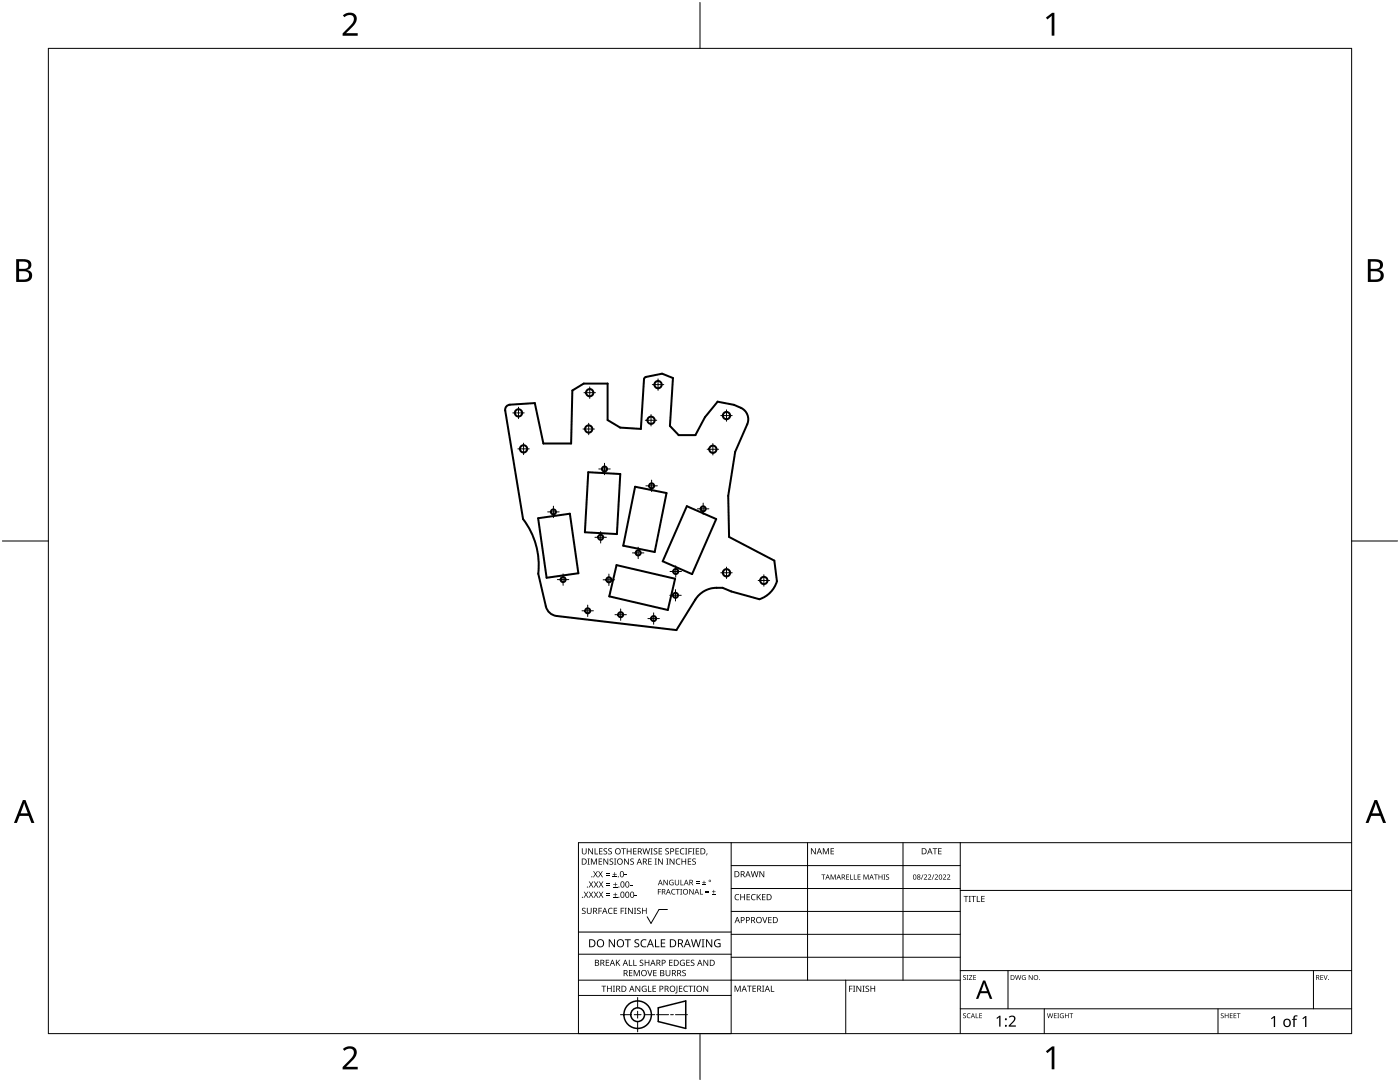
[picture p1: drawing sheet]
<svg xmlns="http://www.w3.org/2000/svg" width="279mm" height="216mm" viewBox="0 0 279 216" stroke-linecap="round" stroke-linejoin="round" font-family="sans-serif">
<g fill="none" stroke="#000" stroke-width=".4">
<path d="M101.1 81.1l.6-.3 5-.4 1.7 8.1h5.6l.2-10.6 2.3-1.4h4.8v7.3l2.5 1.5 4.1 .3 .7-10.1 .3-.3 3.2-.6 2.2 .8-.6 9.6 1.7 1.8h3.4l1.9-3.5 2.5-3.1 3.3 .6a3.5 3.5 0 0 1 2.7 2.2l.1 1.1-.2 .6-2.4 5.5-1.4 8.7 .2 8.2 9 4.8 .6 4.1a5.4 5.4 0 0 1-3.5 3.6l-5.6-1.6a5.3 5.3 0 0 0-7.2 1.7l-3.8 6-23.9-2.8a2.5 2.5 0 0 1-2.2-1.9l-1.5-6.5a15.1 15.1 0 0 0-3-10.9l-3.6-21.7zM117.4 94.2l6.4 .4-.7 12-6.4-.4zM126.7 97.1l6.3 1.3-2.3 11.7-6.3-1.2zM107.4 103.4l6.3-.9 1.7 11.9-6.3 .9zM123 112.8l11.7 2.7-1.4 6.2-11.7-2.7zM137.1 101l5.8 2.6-4.8 11-5.8-2.6zM144.3 114.3a.73 .73 0 0 0 1 .7 .73 .73 0 0 0 .2-1.2 .73 .73 0 0 0-1.2 .2v.3"/>
<circle cx="117.7" cy="78.4" r=".72"/>
<circle cx="131.3" cy="76.7" r=".73"/>
<circle cx="103.5" cy="82.4" r=".73"/>
<circle cx="104.5" cy="89.6" r=".72"/>
<circle cx="117.5" cy="85.6" r=".73"/>
<circle cx="120.6" cy="93.6" r=".5"/>
<circle cx="129.9" cy="83.9" r=".73"/>
<circle cx="130" cy="96.9" r=".5"/>
<circle cx="142.3" cy="89.6" r=".73"/>
<circle cx="145" cy="82.9" r=".73"/>
<circle cx="110.4" cy="102.1" r=".5"/>
<circle cx="112.4" cy="115.7" r=".5"/>
<circle cx="119.9" cy="107.2" r=".5"/>
<circle cx="121.5" cy="115.7" r=".5"/>
<circle cx="127.4" cy="110.3" r=".5"/>
<circle cx="134.8" cy="118.8" r=".5"/>
<circle cx="134.9" cy="114" r=".5"/>
<circle cx="140.3" cy="101.5" r=".5"/>
<circle cx="152.4" cy="115.8" r=".73"/>
<circle cx="117.3" cy="121.9" r=".5"/>
<circle cx="123.9" cy="122.7" r=".5"/>
<circle cx="130.4" cy="123.4" r=".5"/>
</g>
<g fill="none" stroke="#000" stroke-width=".2">
<path d="M116.6 78.4h2.2M117.7 77.2v2.3M130.2 76.7h2.3M131.3 75.6v2.3M102.3 82.4h2.3M103.3 89.6h2.3M103.5 81.2v2.3M104.5 88.4v2.3M116.3 85.6h2.3M117.5 84.5v2.2M119.5 93.6h2.3M120.6 92.4v2.3"/>
<path d="M128.8 83.9h2.3M128.9 96.9h2.3M129.9 82.7v2.3M130 95.8v2.3M141.1 89.6h2.3M142.3 88.5v2.3M143.8 82.9h2.3M145 81.8v2.3M109.3 102.1h2.3M110.4 101v2.3M111.2 115.7h2.3M112.4 114.5v2.3"/>
<path d="M118.7 107.2h2.3M119.9 106.1v2.3M120.4 115.7h2.3M121.5 114.6v2.2M126.2 110.3h2.3M127.4 109.2v2.3M133.7 118.8h2.3M133.7 114h2.3M134.8 117.6v2.3M134.9 112.9v2.3M139.2 101.5h2.3M140.3 100.4v2.3"/>
<path d="M143.8 114.3h2.3M145 113.1v2.3M151.3 115.8h2.3M152.4 114.7v2.3M116.1 121.9h2.3M117.3 120.7v2.3M122.7 122.7h2.3M123.9 121.5v2.3M129.3 123.4h2.3M130.4 122.3v2.3"/>
</g>
<path d="M9.7 9.7h260v196.5h-260z" fill="none" stroke="#000" stroke-width=".2"/>
<path d="M139.7 .5v9.2M.5 108h9.2M269.7 108h9.2M139.7 206.2v9.2" fill="none" stroke="#000" stroke-width=".2"/>
<g fill="#000">
<path d="M68.4 3.1a1.64 1.64 0 0 1 2.8 .4 2.52 2.52 0 0 1-1.2 2.2l-.9 .9h2.3v.5h-3v-.4l1.2-1.2a1.95 1.95 0 0 0 .9-2.2 1.23 1.23 0 0 0-1.8 .1zM208.7 3.5l1.3-.9h.4v4.5h-.5v-4l-.9 .8zM68.4 209.3a1.64 1.64 0 0 1 2.8 .4 2.52 2.52 0 0 1-1.2 2.2l-.9 1h2.3v.5h-3v-.5l1.2-1.2a1.95 1.95 0 0 0 .9-2.1 1.23 1.23 0 0 0-1.8 .1zM208.7 209.8l1.3-1h.4v4.6h-.5v-4l-.9 .7z"/>
<path d="M3.2 51.7h1.3a1.28 1.28 0 0 1 1.7 1.3 1.04 1.04 0 0 1-.8 .9 1.23 1.23 0 0 1 1 1.5 1.23 1.23 0 0 1-1.6 .9h-1.6zM3.8 54.1v1.7h.9a.86 .86 0 0 0 1.1-.9 .86 .86 0 0 0-1.1-.8zM3.8 52.2v1.4h.8a.78 .78 0 0 0 1.1-.7 .78 .78 0 0 0-1.1-.7z"/>
<path d="M273 51.7h1.3a1.28 1.28 0 0 1 1.7 1.3 1.04 1.04 0 0 1-.9 .9 1.23 1.23 0 0 1 1 1.5 1.23 1.23 0 0 1-1.5 .9h-1.6zM273.6 54.1v1.7h.9a.86 .86 0 0 0 1.1-.9 .86 .86 0 0 0-1.2-.8zM273.6 52.2v1.4h.8a.78 .78 0 0 0 1-.7 .78 .78 0 0 0-1.1-.7z"/>
<path d="M4.6 159.6h.5l1.8 4.6h-.6l-.6-1.4h-1.8l-.5 1.4h-.6zM4.8 160.2l-.7 2.1h1.4z"/>
<path d="M274.3 159.6h.5l1.8 4.6h-.6l-.5-1.4h-1.8l-.6 1.4h-.6zM274.6 160.2l-.7 2.1h1.4z"/>
</g>
<g fill="none" stroke="#000" stroke-width=".2">
<path d="M145.9 168.1v38.1h-30.5v-38.1h154.3M145.9 172.7h45.7M145.9 177.3h45.7M161.2 168.1v27.5M180.2 168.1v27.5M191.6 168.1v38.1M191.6 177.7h78.1M115.4 198.6h30.5M115.4 195.6h76.2M115.4 190.4h30.5M115.4 186h30.5M127.3 199v2.1"/>
<path d="M133.2 181.5h-1.7l-1.6 2.8-.7-1.4M145.9 181.9h45.7M145.9 186.4h45.7M145.9 191h45.7M168.8 195.6v10.6M191.6 193.7h78.1M201.2 193.7v7.6M262.1 193.7v7.6M123.8 202.5h2.1M126.6 202.5h1.3M127.3 201.8v1.4M127.3 203.8v2.1"/>
<path d="M128.6 202.5h2.1M131 202.5h2.4M133.8 202.5h.6M134.8 202.5h2.4M191.6 201.3h78.1M208.4 201.3v4.9M243.1 201.3v4.9"/>
</g>
<g fill="#000">
<path d="M116.1 169.3h.2v.8a.32 .32 0 0 0 .3 .3 .32 .32 0 0 0 .3-.3v-.8h.2v.8a.47 .47 0 0 1-.5 .4 .47 .47 0 0 1-.5-.5zM116.5 177.9h.2l.3 .5 .3-.5h.1l-.4 .6 .4 .6h-.1l-.3-.5-.4 .5h-.1l.4-.6zM117.3 171.3h.4l-.1 .1v1l.1 .1h-.4l.1-.1v-1zM117.4 169.3h.2l.6 1v-1h.1v1.2h-.1l-.7-1v1h-.1zM117.5 177.9h.2l.3 .5 .3-.5h.1l-.4 .6 .4 .6h-.1l-.4-.5-.3 .5h-.1l.4-.6zM117.5 175.9h.2l.3 .5 .3-.5h.1l-.4 .6 .5 .6h-.2l-.3-.5-.4 .5h-.1l.4-.6zM117.9 171.3h.3l.3 1 .4-1h.2v1.2h-.1v-1l-.4 1h-.1l-.4-1v1h-.2zM118.7 169.3h.1v1h.6v.2h-.7zM118.4 173.8h.1l.3 .5 .3-.5h.2l-.4 .6 .4 .7h-.1l-.4-.6-.3 .6h-.1l.4-.7zM118.5 177.9h.2l.2 .5 .3-.5h.2l-.4 .6 .4 .6h-.1l-.4-.5-.3 .5h-.1l.4-.6zM118.5 175.9h.2l.3 .5 .3-.5h.1l-.4 .6 .4 .6h-.1l-.3-.5-.4 .5h-.1l.4-.6zM119.5 171.3h.7v.1h-.6v.4h.5v.2h-.5v.4h.6v.1h-.7z"/>
<path d="M119.6 169.3h.6v.1h-.5v.4h.5v.1h-.5v.4h.5v.2h-.6zM119.4 173.8h.1l.3 .5 .3-.5h.2l-.4 .6 .4 .7h-.1l-.4-.6-.3 .6h-.2l.5-.7zM119.5 177.9h.1l.3 .5 .3-.5h.2l-.4 .6 .4 .6h-.1l-.4-.5-.3 .5h-.1l.4-.6zM119.5 175.9h.2l.3 .5 .3-.5h.1l-.4 .6 .4 .6h-.1l-.4-.5-.3 .5h-.1l.4-.6zM120.9 174.6h.8v.1h-.8zM120.9 174.2h.8v.1h-.8zM121 178.7h.8v.1h-.8zM121 178.3h.8v.1h-.8zM121 176.6h.8v.1h-.8zM121 176.3h.8v.1h-.8zM120.5 169.4l.4-.1h.3l-.1 .1a.25 .25 0 0 0-.4-.1 .25 .25 0 0 0 0 .4 .4 .4 0 0 1 .5 .3 .4 .4 0 0 1-.3 .5 .4 .4 0 0 1-.5-.2h.2a.27 .27 0 0 0 .4-.1 .27 .27 0 0 0-.3-.3l-.2-.2zM120.4 171.3h.2l.6 1v-1h.2v1.2h-.2l-.6-1v1h-.2z"/>
<path d="M121.4 169.4l.5-.1h.2v.1a.25 .25 0 0 0-.4-.1 .25 .25 0 0 0 0 .4 .4 .4 0 0 1 .4 .3 .4 .4 0 0 1-.2 .5 .4 .4 0 0 1-.5-.2h.1a.27 .27 0 0 0 .5-.1 .27 .27 0 0 0-.4-.3l-.2-.2zM122.3 174.9h.8v.2h-.8zM122.4 179h.8v.1h-.8zM122.4 177h.8v.1h-.8zM121.7 171.4l.4-.1 .3 .1-.1 .1a.25 .25 0 0 0-.4-.1 .25 .25 0 0 0 0 .4 .4 .4 0 0 1 .5 .3 .4 .4 0 0 1-.3 .5 .4 .4 0 0 1-.5-.3l.2 .1a.27 .27 0 0 0 .4-.2 .27 .27 0 0 0-.3-.3l-.2-.2zM122.6 174h.1v.4h.4v.1h-.4v.4h-.1v-.4h-.3v-.1h.3zM122.7 178.1h.1v.4h.4v.1h-.4v.3h-.1v-.3h-.3v-.1h.3zM122.7 176.1h.2v.3h.3v.2h-.3v.3h-.2v-.3h-.3v-.2h.3zM122.5 171.3h.5l-.2 .1v1l.2 .1h-.5l.2-.1v-1zM124 169.3h.9v.1h-.4v1.1h-.1v-1.1h-.4zM124.7 174.5h.4v.2h-.4zM124.6 171.3h.1l.7 1v-1h.1v1.2h-.2l-.6-1v1h-.1z"/>
<path d="M125.7 176.6h.5v.1h-.5zM125.1 169.3h.1v.5h.7v-.5h.1v1.2h-.1v-.6h-.7v.6h-.1zM125.8 171.4l.5-.1 .2 .1v.1a.25 .25 0 0 0-.4-.1 .25 .25 0 0 0 0 .4 .4 .4 0 0 1 .4 .3 .4 .4 0 0 1-.2 .5 .4 .4 0 0 1-.5-.3l.1 .1a.27 .27 0 0 0 .5-.2 .27 .27 0 0 0-.4-.3l-.2-.2zM126.7 178.6h.4v.2h-.4zM126.4 169.3h.6v.1h-.5v.4h.5v.1h-.5v.4h.5v.2h-.6zM128.2 169.3h.2l.2 1 .3-1h.2l.2 1 .3-1h.1l-.3 1.2h-.1l-.3-1.1-.3 1.1h-.2zM129.4 171.3h.6v.1h-.5v.4h.5v.2h-.5v.4h.5v.1h-.6zM129.8 169.3h.5l-.2 .1v1l.2 .1h-.5l.2-.1v-1zM130.7 171.3h.4l-.1 .1v1l.1 .1h-.4l.1-.1v-1zM130.5 169.4l.4-.1h.3l-.1 .1a.25 .25 0 0 0-.4-.1 .25 .25 0 0 0 0 .4 .4 .4 0 0 1 .5 .3 .4 .4 0 0 1-.3 .5 .4 .4 0 0 1-.5-.2h.2a.27 .27 0 0 0 .4-.1 .27 .27 0 0 0-.3-.3l-.2-.2zM131.3 177.4h.6v.1h-.5v.4h.5v.1h-.5v.5h-.1zM131.4 169.3h.7v.1h-.5v.4h.5v.1h-.5v.4h.5v.2h-.7z"/>
<path d="M131.3 171.3h.2l.7 1-.1-1h.2v1.2h-.2l-.6-1v1h-.2zM132.4 175.6h.2l.6 .9v-.9h.1v1h-.2l-.6-.9v.9h-.1zM133 171.3h.4l-.1 .1v1l.1 .1h-.4l.1-.1v-1zM132.8 169.4l.4-.1h.3l-.1 .1a.25 .25 0 0 0-.3-.1 .25 .25 0 0 0 0 .4 .4 .4 0 0 1 .4 .3 .4 .4 0 0 1-.3 .5 .4 .4 0 0 1-.4-.2h.1a.27 .27 0 0 0 .5-.1 .27 .27 0 0 0-.4-.3l-.2-.2zM133.7 175.7l.5-.2 .2 .1v.1a.45 .45 0 0 0-.7 .4 .45 .45 0 0 0 .6 .4v-.3h-.2v-.1h.3v.5a.6 .6 0 0 1-.8-.1 .6 .6 0 0 1 .1-.8zM134.1 177.5l.4-.1h.3l-.1 .2a.44 .44 0 0 0-.6 .4 .44 .44 0 0 0 .6 .3 .52 .52 0 0 1-.7 0 .52 .52 0 0 1 .1-.8zM133.6 171.3h.2l.7 1v-1h.1v1.2h-.2l-.6-1v1h-.2zM134.9 177.4h.8v.1h-.4v1h-.1v-1h-.3zM135 171.5l.5-.2 .3 .1-.1 .1a.49 .49 0 0 0-.7 .4 .49 .49 0 0 0 .7 .5 .52 .52 0 0 1-.6 0 .52 .52 0 0 1-.2-.6zM134.8 169.3h.7v.1h-.6v.4h.5v.1h-.5v.4h.6v.2h-.7zM134.7 175.6h.1v.7a.28 .28 0 0 0 .3 .2 .28 .28 0 0 0 .3-.2v-.7h.1v.7a.42 .42 0 0 1-.4 .4 .42 .42 0 0 1-.4-.4zM135.8 175.6h.1v.9h.5v.1h-.6z"/>
<path d="M135.8 177.4h.3l-.1 .1v.9l.1 .1h-.3l.1-.1v-.9zM135.8 169.4l.5-.2 .3 .1-.1 .1a.49 .49 0 0 0-.7 .5 .49 .49 0 0 0 .8 .4 .52 .52 0 0 1-.7 .1 .52 .52 0 0 1-.2-.6zM136 171.3h.2v.5h.6v-.5h.1v1.2h-.1v-.5h-.6v.5h-.2zM136.7 169.3h.5l-.2 .1v1l.2 .1h-.5l.2-.1v-1zM137.4 169.3h.7v.1h-.6v.4h.5v.2h-.5v.5h-.1zM137.3 171.3h.6v.1h-.5v.4h.5v.2h-.5v.4h.5v.1h-.6zM137.6 177.4h.1l.6 .9v-.9h.1v1.1h-.1l-.6-.9v.9h-.1zM138.2 169.3h.4l-.1 .1v1l.1 .1h-.4l.1-.1v-1zM138.9 176.2h.7v.1h-.7zM138.9 175.9h.7v.1h-.7zM138.2 171.4l.4-.1 .3 .1-.1 .1a.25 .25 0 0 0-.4-.1 .25 .25 0 0 0 0 .4 .4 .4 0 0 1 .5 .3 .4 .4 0 0 1-.3 .5 .4 .4 0 0 1-.5-.3l.2 .1a.27 .27 0 0 0 .4-.2 .27 .27 0 0 0-.3-.3l-.2-.2zM138.9 169.3h.6v.1h-.5v.4h.5v.1h-.5v.4h.5v.2h-.6z"/>
<path d="M139.7 177.4h.1v1h.5v.1h-.6zM140.1 176.5h.8v.1h-.8zM140.4 175.7h.2v.3h.3v.2h-.3v.3h-.2v-.3h-.3v-.2h.3zM140.8 178h.7v.2h-.7zM140.8 177.7h.7v.1h-.7zM141 170.3h.2l-.3 .4zM142.1 178.4h.7v.1h-.7zM142.4 177.6h.1v.3h.3v.1h-.3v.3h-.1v-.3h-.3v-.1h.3zM146.8 178.6l.4-.2 .3 .1v.1a.49 .49 0 0 0-.7 .4 .49 .49 0 0 0 .7 .5 .52 .52 0 0 1-.7 0 .52 .52 0 0 1-.2-.6zM147.7 178.4h.2v.5h.6v-.5h.2v1.2h-.2v-.5h-.6v.5h-.2zM149 178.4h.7v.1h-.5v.4h.4v.2h-.4v.4h.5v.1h-.7zM150 178.6l.5-.2 .3 .1-.1 .1a.49 .49 0 0 0-.7 .4 .49 .49 0 0 0 .8 .5 .52 .52 0 0 1-.7 0 .52 .52 0 0 1-.2-.6z"/>
<path d="M149.8 173.8h.2l.2 1.1 .3-1.1h.2l.3 1.1 .2-1.1h.2l-.3 1.2h-.2l-.3-1-.3 1h-.1zM151 178.4h.2v.6l.5-.6h.2l-.5 .5 .5 .7h-.2l-.4-.6-.1 .6h-.2zM151.6 173.8h.1l.7 1v-1h.1v1.2h-.2l-.6-1v1h-.1zM152.1 178.4h.7v.1h-.6v.4h.5v.2h-.5v.4h.6v.1h-.7zM161.8 169.3h.2l.7 1v-1h.1v1.2h-.2l-.6-1v1h-.2zM163.9 174.5h.8v.1h-.3v.9h-.1v-.9h-.4zM164.2 169.3h.2l.4 .9 .4-.9h.2v1.2h-.1v-1.1l-.4 1.1h-.1l-.4-1.1v1.1h-.2zM165.8 174.5h.2l.3 .8 .3-.8h.2v1h-.1v-.9l-.5 .9-.3-.9v.9h-.1zM165.8 169.3h.6v.1h-.5v.4h.5v.1h-.5v.4h.5v.2h-.6zM168.9 174.5h.5v.1h-.4v.3h.4v.1h-.4v.4h.4v.1h-.5zM169.7 174.5h.1v.9h.4v.1h-.5zM170.4 174.5h.1v.9h.5v.1h-.6z"/>
<path d="M171.2 174.5h.5v.1h-.4v.3h.4v.1h-.4v.4h.4v.1h-.5zM172.3 174.5h.2l.3 .8 .4-.8h.1v1h-.1v-.9l-.4 .9-.4-.9v.9h-.1zM174.4 174.5h.8v.1h-.3v.9h-.2v-.9h-.3zM175.3 174.5h.2v.4h.5v-.4h.1v1h-.1v-.5h-.5v.5h-.2zM176.3 174.5h.4l-.1 .1v.8l.1 .1h-.4l.1-.1v-.8zM176.9 174.6l.3-.1h.2v.1a.24 .24 0 0 0-.3 0 .24 .24 0 0 0-.1 .3 .24 .24 0 0 0 .3 .1 .33 .33 0 0 1 .1 .5 .33 .33 0 0 1-.5 0v-.1a.26 .26 0 0 0 .3 0 .26 .26 0 0 0 .1-.3 .26 .26 0 0 0-.3-.1zM184.2 174.5h.1l-.4 1h-.1zM184.4 174.6a.37 .37 0 0 1 .6 0 .37 .37 0 0 1-.3 .6l-.2 .2h.5v.1h-.6l.2-.4a.27 .27 0 0 0 .3-.3 .27 .27 0 0 0-.4-.2zM185.2 174.6a.37 .37 0 0 1 .6 0 .37 .37 0 0 1-.2 .6l-.3 .2h.6v.1h-.7l.3-.4a.27 .27 0 0 0 .2-.3 .27 .27 0 0 0-.3-.2zM186.3 174.5h.2l-.4 1h-.2zM186.1 169.3h.9v.1h-.3v1.1h-.2v-1.1h-.4zM186.5 174.6a.37 .37 0 0 1 .6 0 .37 .37 0 0 1-.2 .6l-.2 .2h.5v.1h-.7l.3-.4a.27 .27 0 0 0 .3-.3 .27 .27 0 0 0-.4-.2z"/>
<path d="M187.2 169.3h.7v.1h-.5v.4h.5v.1h-.5v.4h.5v.2h-.7zM188.2 174.6a.37 .37 0 0 1 .6 0 .37 .37 0 0 1-.3 .6l-.2 .2h.5v.1h-.6l.2-.4a.27 .27 0 0 0 .3-.3 .27 .27 0 0 0-.4-.2zM189 174.6a.37 .37 0 0 1 .6 0 .37 .37 0 0 1-.2 .6l-.3 .2h.6v.1h-.7l.3-.4a.27 .27 0 0 0 .2-.3 .27 .27 0 0 0-.3-.2zM192.3 178.8h.9v.1h-.3v1.1h-.2v-1.1h-.4zM193.3 178.8h.5l-.2 .1v1l.2 .1h-.5l.2-.1v-1zM193.8 178.8h1v.1h-.4v1.1h-.2v-1.1h-.4zM194.9 178.8h.2v1.1h.5v.1h-.7zM195.8 178.8h.7v.1h-.5v.4h.5v.1h-.5v.5h.5v.1h-.7zM116.2 181.3l.4-.2 .3 .1-.1 .1a.25 .25 0 0 0-.4-.1 .25 .25 0 0 0 0 .4 .4 .4 0 0 1 .5 .3 .4 .4 0 0 1-.3 .5 .4 .4 0 0 1-.5-.2h.2a.27 .27 0 0 0 .4-.1 .27 .27 0 0 0-.3-.3l-.2-.2zM117.1 181.1h.2v.8a.32 .32 0 0 0 .3 .3 .32 .32 0 0 0 .3-.3v-.8h.2v.8a.47 .47 0 0 1-.5 .5 .47 .47 0 0 1-.5-.5zM119.4 181.1h.7v.2h-.5v.4h.5v.1h-.5v.6h-.2zM120 196.7h1v.1h-.4v1.1h-.2v-1.1h-.4z"/>
<path d="M120.9 191.5h.7v.1h-.6v.4h.5v.2h-.5v.4h.6v.1h-.7zM121.5 181.3l.4-.2 .4 .1-.1 .1a.49 .49 0 0 0-.7 .5 .49 .49 0 0 0 .7 .4 .52 .52 0 0 1-.6 .1 .52 .52 0 0 1-.3-.6zM121.1 196.7h.2v.5h.6v-.5h.2v1.2h-.2v-.6h-.6v.6h-.2zM121.5 187.4h.2l.9 1.3v-1.3h.1v1.6h-.2l-.8-1.3v1.3h-.2zM122.3 196.7h.4l-.1 .1v1l.1 .1h-.4l.2-.1v-1zM122.5 181.1h.7v.2h-.6v.4h.5v.1h-.5v.4h.6v.2h-.7zM122.9 191.5h.2v.6l.5-.6h.2l-.5 .5 .5 .7h-.2l-.4-.6-.1 .6h-.2zM123.9 181.1h.6v.2h-.5v.4h.5v.1h-.5v.6h-.1zM124.7 181.1h.4l-.2 .2v.9l.2 .2h-.4l.1-.2v-.9zM124.7 187.4h1.2v.2h-.5v1.4h-.2v-1.4h-.5zM125.5 191.5h.2v1.1h.5v.1h-.7zM125.5 193.6h.7v.1h-.5v.4h.5v.1h-.5v.4h.5v.2h-.7z"/>
<path d="M125.3 181.1h.2l.7 1.1-.1-1.1h.2v1.3h-.2l-.6-1v1h-.2zM126.4 191.5h.1v1.1h.6v.1h-.7zM126.5 181.1h.5l-.2 .2v.9l.2 .2h-.5l.2-.2v-.9zM126.5 193.6h.2l.4 1 .4-1h.2v1.2h-.2v-1.1l-.4 1.1h-.1l-.4-1.1v1.1h-.1zM126.7 187.6l.3-.2 .6 .1-.2 .1a.33 .33 0 0 0-.6 .2 .33 .33 0 0 0 .4 .4 .47 .47 0 0 1 .4 .6 .47 .47 0 0 1-.7 .2h-.3v-.2h.2a.35 .35 0 0 0 .6-.2 .35 .35 0 0 0-.5-.4l-.3-.2zM126.8 196.7h.2l.6 1v-1h.2v1.2h-.2l-.7-1 .1 1h-.2zM127.2 181.3l.4-.2 .3 .1-.1 .1a.25 .25 0 0 0-.4-.1 .25 .25 0 0 0 0 .4 .4 .4 0 0 1 .5 .3 .4 .4 0 0 1-.3 .5 .4 .4 0 0 1-.5-.2h.2a.27 .27 0 0 0 .4-.1 .27 .27 0 0 0-.3-.3l-.2-.2zM127.7 191.6l.4-.1 .3 .1-.1 .1a.25 .25 0 0 0-.3-.1 .25 .25 0 0 0 0 .4 .4 .4 0 0 1 .4 .3 .4 .4 0 0 1-.3 .5 .4 .4 0 0 1-.4-.3l.1 .1a.27 .27 0 0 0 .5-.2 .27 .27 0 0 0-.4-.3l-.2-.2zM128 187.6l.6-.2 .4 .1-.1 .2a.63 .63 0 0 0-.9 .5 .63 .63 0 0 0 1 .6v.2a.83 .83 0 0 1-1.1-.3 .83 .83 0 0 1 .1-1.1zM128.2 196.8l.6-.1 .2 .1v.1a.5 .5 0 0 0-.8 .4 .5 .5 0 0 0 .7 .5v-.4h-.3v-.1h.4v.6a.66 .66 0 0 1-.8-.2 .66 .66 0 0 1 0-.9zM128.1 181.1h.2v.6h.6v-.6h.2v1.3h-.2v-.6h-.6v.6h-.2zM129.2 193.6h.1l.4 1 .3-1h.2l-.4 1.2h-.2z"/>
<path d="M129.3 196.7h.2v1.1h.5v.1h-.7zM128.7 191.5h.1v.5h.6v-.5h.2v1.2h-.2v-.5h-.6v.5h-.1zM130.7 187.4h.2v1.4h.7v.2h-.9zM130.2 196.7h.7v.1h-.5v.4h.5v.1h-.5v.5h.5v.1h-.7zM130.4 193.6h.6v.1h-.5v.4h.5v.1h-.5v.4h.5v.2h-.6zM131.9 187.4h.9v.2h-.7v.5h.6v.2h-.6v.5h.7v.2h-.9zM132.8 193.6h.2v.7a.32 .32 0 0 0 .3 .4 .32 .32 0 0 0 .3-.4v-.7h.2v.7a.47 .47 0 0 1-.5 .5 .47 .47 0 0 1-.5-.5zM133.5 191.5h.7v.1h-.5v.4h.5v.2h-.5v.4h.5v.1h-.7zM135 196.7h.2v1.3l-.1 .2h-.3l-.1-.1 .3-.2zM135.5 196.7h.7v.1h-.5v.4h.4v.1h-.4v.5h.5v.1h-.7zM135.8 191.7l.5-.2 .4 .1-.1 .1a.5 .5 0 0 0-.8 .4 .5 .5 0 0 0 .7 .5v-.4h-.2v-.1h.4v.6a.66 .66 0 0 1-.9-.1 .66 .66 0 0 1 0-.9zM136.2 193.7l.4-.2 .3 .1-.1 .1a.25 .25 0 0 0-.4-.1 .25 .25 0 0 0 0 .4 .4 .4 0 0 1 .5 .3 .4 .4 0 0 1-.3 .5 .4 .4 0 0 1-.5-.2h.2a.27 .27 0 0 0 .5-.1 .27 .27 0 0 0-.4-.3l-.2-.2z"/>
<path d="M136.5 196.8l.5-.1 .3 .1-.1 .1a.49 .49 0 0 0-.7 .4 .49 .49 0 0 0 .8 .4 .52 .52 0 0 1-.7 .1 .52 .52 0 0 1-.2-.6zM137 191.5h.6v.1h-.5v.4h.5v.2h-.5v.4h.5v.1h-.6zM137.4 196.7h.9v.1h-.4v1.1h-.1v-1.1h-.4zM137.9 191.6l.4-.1 .3 .1-.1 .1a.25 .25 0 0 0-.4-.1 .25 .25 0 0 0 0 .4 .4 .4 0 0 1 .5 .3 .4 .4 0 0 1-.3 .5 .4 .4 0 0 1-.5-.3l.2 .1a.27 .27 0 0 0 .4-.2 .27 .27 0 0 0-.3-.3l-.2-.2zM138.4 196.7h.4l-.1 .1v1l.1 .1h-.4l.1-.1v-1zM137.9 187.4h.2l.3 1.4 .4-1.4h.2l.4 1.4 .3-1.4h.2l-.4 1.6h-.2l-.4-1.3-.4 1.3h-.2zM140 187.4h.6l-.2 .2v1.3l.2 .1h-.6l.2-.1v-1.3zM140.4 196.7h.1l.7 1v-1h.1v1.2h-.1l-.7-1v1h-.1zM140.4 191.5h.2l.6 1v-1h.1v1.2h-.1l-.7-1v1h-.1zM140.9 187.4h.2l.9 1.3v-1.3h.1v1.6h-.2l-.8-1.3v1.3h-.2zM142.7 187.6l.7-.2 .4 .1-.1 .2a.65 .65 0 0 0-1 .5 .65 .65 0 0 0 .9 .6v-.4h-.3v-.2h.5v.7a.86 .86 0 0 1-1.1-.1 .86 .86 0 0 1 0-1.2zM146.6 196.7h.2l.4 1 .4-1h.2v1.2h-.1v-1.1l-.4 1.1h-.2l-.4-1.1v1.1h-.1z"/>
<path d="M149.1 196.7h.9v.1h-.4v1.1h-.1v-1.1h-.4zM150.2 196.7h.7v.1h-.6v.4h.5v.1h-.5v.5h.6v.1h-.7zM152.1 183h.2l.3 1 .4-1h.1l-.4 1.2h-.1zM152.1 196.7h.4l-.1 .1v1l.1 .1h-.4l.1-.1v-1zM153.8 196.7h.2v1.1h.5v.1h-.7zM153.3 183h.7v.1h-.5v.4h.5v.1h-.5v.5h.5v.1h-.7zM169.5 196.7h.6v.1h-.5v.5h.5v.1h-.5v.5h-.1zM170.2 196.7h.5l-.2 .1v1l.2 .1h-.5l.2-.1v-1zM170.9 196.7h.2l.6 1v-1h.2v1.2h-.2l-.6-1v1h-.2zM172.1 196.7h.5l-.2 .1v1l.2 .1h-.5l.2-.1v-1zM172.8 196.8l.4-.1h.2v.2a.25 .25 0 0 0-.4-.1 .25 .25 0 0 0 0 .4 .4 .4 0 0 1 .5 .3 .4 .4 0 0 1-.3 .4 .4 .4 0 0 1-.5-.2l.2 .1a.27 .27 0 0 0 .4-.2 .27 .27 0 0 0-.3-.3l-.3-.2zM173.7 196.7h.2v.5h.6v-.5h.2v1.2h-.2v-.6h-.6v.6h-.2z"/>
<path d="M192.2 194.7l.4-.1h.2l-.1 .1a.24 .24 0 0 0-.3 0 .24 .24 0 0 0-.1 .3 .24 .24 0 0 0 .4 .1 .31 .31 0 0 1 0 .4 .31 .31 0 0 1-.5-.1 .24 .24 0 0 0 .3 .1 .24 .24 0 0 0 .1-.3l-.4-.3zM192.9 194.6h.4l-.1 .1v.7l.1 .1h-.4l.1-.1v-.7zM193.4 194.6h.6l-.5 .8h.6v.1h-.7l.5-.8h-.5zM194.2 194.6h.6v.1h-.4v.3h.4v.1h-.4v.3h.4v.1h-.6zM202.6 194.6h.1l.2 .8 .2-.8h.2l.2 .8 .2-.8h.1l-.2 .9h-.2l-.2-.8-.2 .8h-.2zM204 194.7l.4-.1h.3l-.1 .1a.4 .4 0 0 0-.6 .4 .4 .4 0 0 0 .6 .3v-.3l-.2-.1h.3v.5a.53 .53 0 0 1-.7-.1 .53 .53 0 0 1 0-.7zM205.3 194.6h.1l.6 .8v-.8h.1v.9h-.2l-.5-.8v.8h-.1zM263.5 194.6h.6v.1h-.5v.3h.4v.1h-.4v.3h.5v.1h-.6zM264.1 194.6h.2l.2 .8 .3-.8h.2l-.4 .9h-.1zM192.2 202.3l.4-.1h.2l-.1 .1a.24 .24 0 0 0-.3 0 .24 .24 0 0 0-.1 .3 .24 .24 0 0 0 .4 .1 .31 .31 0 0 1 0 .5 .31 .31 0 0 1-.5-.2 .24 .24 0 0 0 .3 .1 .24 .24 0 0 0 .1-.3l-.4-.2zM193.1 202.3l.3-.1h.3l-.1 .1a.39 .39 0 0 0-.5 .4 .39 .39 0 0 0 .5 .3 .46 .46 0 0 1-.6 0 .46 .46 0 0 1 .1-.7zM194.7 202.2h.1v.8h.5v.2h-.6z"/>
<path d="M195.4 202.2h.6v.1h-.4v.3h.4v.1h-.4v.4h.4v.1h-.6zM198.9 203.1l.5-.4h.3v2.2h-.3v-1.9l-.4 .3zM201.3 202.9a.76 .76 0 0 1 1.2 0 .76 .76 0 0 1-.3 1.1l-.6 .6h1.1v.3h-1.4v-.3l.8-.8a.52 .52 0 0 0 .2-.8 .52 .52 0 0 0-.8 .1zM209 202.2h.1l.2 .8 .2-.8h.1l.3 .8 .2-.8h.1l-.3 1h-.1l-.2-.9-.3 .9h-.1zM210.3 202.2h.6v.1h-.4v.3h.3v.1h-.3v.4h.4v.1h-.6zM211 202.2h.4l-.2 .1v.8l.2 .1h-.4l.1-.1v-.8zM211.6 202.3l.7-.1-.1 .1a.4 .4 0 0 0-.6 .4 .4 .4 0 0 0 .6 .3v-.2l-.2-.2h.3v.5a.53 .53 0 0 1-.7-.1 .53 .53 0 0 1 0-.7zM212.5 202.2h.2v.4h.5v-.4h.1v1h-.1v-.5h-.5v.5h-.2zM213.4 202.2h.8v.1h-.3v.9h-.2v-.9h-.3zM243.7 202.3l.3-.1h.2v.1a.24 .24 0 0 0-.3 0 .24 .24 0 0 0-.1 .3 .24 .24 0 0 0 .3 .1 .31 .31 0 0 1 0 .5 .31 .31 0 0 1-.5-.2 .24 .24 0 0 0 .4 .1 .24 .24 0 0 0 0-.3l-.3-.2zM244.4 202.2h.2v.4h.5v-.4h.1v1h-.1v-.5h-.5v.5h-.2zM245.4 202.2h.6v.1h-.4v.3h.4v.1h-.4v.4h.4v.1h-.6z"/>
<path d="M246.2 202.2h.5v.1h-.4v.3h.4v.1h-.4v.4h.4v.1h-.5zM246.8 202.2h.8v.1h-.3v.9h-.2v-.9h-.3zM253.7 203.2l.6-.5h.2v2.2h-.3v-1.9l-.4 .4zM258.2 202.7l.3-.1h.5l-.1 .3-.4-.1-.1 .2v.3h.4v.2h-.4v1.4h-.3v-1.4h-.3l.3-.2zM259.9 203.2l.6-.5h.2v2.2h-.2v-1.9l-.5 .4z"/>
<path d="M116.1 171.3h.4a.61 .61 0 0 1 .6 .6 .61 .61 0 0 1-.6 .6h-.4zM116.3 171.4v1h.1a.48 .48 0 0 0 .5-.5 .48 .48 0 0 0-.4-.5z"/>
<path d="M122.7 169.9a.61 .61 0 0 1 1.2 0 .61 .61 0 0 1-1.2 0zM122.9 169.9a.45 .45 0 0 0 .9 0 .45 .45 0 0 0-.9 0z"/>
<path d="M123.1 171.9a.61 .61 0 0 1 1.2 0 .61 .61 0 0 1-1.2 0zM123.3 171.9a.45 .45 0 0 0 .9 0 .45 .45 0 0 0-.9 0z"/>
<path d="M123.9 173.9a.5 .5 0 0 1 .6 .1 .5 .5 0 0 1 0 .7 .44 .44 0 0 1-.6 .3 .44 .44 0 0 1-.2-.6zM123.9 174a.48 .48 0 0 0-.1 .6 .48 .48 0 0 0 .5 .3v-.8l-.1-.1z"/>
<path d="M124 178a.5 .5 0 0 1 .6 .1 .5 .5 0 0 1 0 .6 .44 .44 0 0 1-.6 .4 .44 .44 0 0 1-.2-.6zM124.1 178.1a.48 .48 0 0 0-.2 .6 .48 .48 0 0 0 .5 .3v-.8l-.1-.2z"/>
<path d="M124 176a.5 .5 0 0 1 .6 .1 .5 .5 0 0 1 0 .6 .44 .44 0 0 1-.6 .4 .44 .44 0 0 1-.2-.7zM124.1 176.1a.48 .48 0 0 0-.2 .5 .48 .48 0 0 0 .5 .3v-.7l-.1-.2z"/>
<path d="M124.9 178a.5 .5 0 0 1 .7 .1 .5 .5 0 0 1 0 .6 .44 .44 0 0 1-.6 .4 .44 .44 0 0 1-.2-.6zM125 178.1a.48 .48 0 0 0-.1 .6 .48 .48 0 0 0 .4 .3l.1-.8-.2-.2z"/>
<path d="M124.9 176a.5 .5 0 0 1 .7 .1 .5 .5 0 0 1 0 .6 .44 .44 0 0 1-.6 .4 .44 .44 0 0 1-.2-.7zM125 176.1a.48 .48 0 0 0-.1 .5 .48 .48 0 0 0 .5 .3v-.7l-.1-.2z"/>
<path d="M125.9 178a.5 .5 0 0 1 .6 .1 .5 .5 0 0 1 0 .6 .44 .44 0 0 1-.5 .4 .44 .44 0 0 1-.2-.6zM126 178.1a.48 .48 0 0 0-.2 .6 .48 .48 0 0 0 .5 .3l.1-.8-.2-.2z"/>
<path d="M127.3 169.3h.3a.35 .35 0 0 1 .5 .2 .35 .35 0 0 1-.3 .4l.4 .6h-.2l-.3-.5h-.3v.5h-.1zM127.4 169.4v.4h.2a.23 .23 0 0 0 .3-.2 .23 .23 0 0 0-.3-.2z"/>
<path d="M127.5 171.3h.2l.4 1.2h-.1l-.2-.4h-.4l-.2 .4h-.1zM127.6 171.5l-.2 .5h.4z"/>
<path d="M128.3 171.3h.3a.35 .35 0 0 1 .5 .2 .35 .35 0 0 1-.3 .5l.4 .5h-.2l-.3-.5h-.2v.5h-.2zM128.5 171.4v.5h.1a.23 .23 0 0 0 .3-.2 .23 .23 0 0 0-.3-.3z"/>
<path d="M131.7 175.5h.1l.5 1.1h-.2l-.1-.3h-.4l-.2 .3h-.1zM131.8 175.7l-.2 .5h.3z"/>
<path d="M132.1 177.4h.3a.31 .31 0 0 1 .4 .2 .31 .31 0 0 1-.2 .4l.3 .5h-.2l-.3-.5h-.2v.5h-.1zM132.2 177.5v.4h.2a.21 .21 0 0 0 .2-.2 .21 .21 0 0 0-.2-.2z"/>
<path d="M133.3 177.4h.1l.5 1.1h-.2l-.1-.4h-.4l-.2 .4h-.1zM133.4 177.5l-.2 .5h.4z"/>
<path d="M133.8 169.3h.3a.41 .41 0 0 1 .4 .5 .41 .41 0 0 1-.6 .2v.5h-.1zM133.9 169.4v.5a.29 .29 0 0 0 .5-.3 .29 .29 0 0 0-.5-.2z"/>
<path d="M136.9 175.5h.1l.4 1.1h-.1l-.1-.3h-.5l-.1 .3h-.1zM137 175.7l-.2 .5h.3z"/>
<path d="M136.2 177.9a.55 .55 0 0 1 1.1 0 .55 .55 0 0 1-1.1 0zM136.4 177.9a.45 .45 0 0 0 .9 0 .45 .45 0 0 0-.9 0z"/>
<path d="M137.6 175.6h.3a.31 .31 0 0 1 .4 .2 .31 .31 0 0 1-.2 .4l.3 .4h-.2l-.3-.4h-.2v.4h-.1zM137.7 175.7v.4h.2a.21 .21 0 0 0 .2-.2 .21 .21 0 0 0-.2-.2z"/>
<path d="M139 177.4h.1l.4 1.1h-.1l-.1-.4h-.5l-.1 .4h-.1zM139.1 177.5l-.2 .5h.3z"/>
<path d="M139.8 169.3h.4a.61 .61 0 0 1 .6 .6 .61 .61 0 0 1-.7 .6h-.3zM140 169.4v.9h.1a.48 .48 0 0 0 .5-.4 .48 .48 0 0 0-.4-.5z"/>
<path d="M141.4 175.8a.25 .25 0 0 1 .5 0 .25 .25 0 0 1-.5 0zM141.5 175.8a.15 .15 0 0 0 .3 0 .15 .15 0 0 0-.3 0z"/>
<path d="M146.6 173.8h.4a.61 .61 0 0 1 .6 .6 .61 .61 0 0 1-.7 .6h-.3zM146.7 174v.9h.2a.48 .48 0 0 0 .5-.5 .48 .48 0 0 0-.5-.4z"/>
<path d="M147.8 173.8h.4a.35 .35 0 0 1 .4 .3 .35 .35 0 0 1-.2 .4l.3 .5h-.2l-.3-.5h-.2v.5h-.2zM148 174v.4h.2a.23 .23 0 0 0 .3-.2 .23 .23 0 0 0-.3-.2z"/>
<path d="M149.2 173.8h.1l.5 1.2h-.1l-.2-.3h-.5l-.1 .3h-.2zM149.3 174l-.2 .5h.4z"/>
<path d="M153 178.4h.4a.61 .61 0 0 1 .6 .6 .61 .61 0 0 1-.6 .6h-.4zM153.2 178.5v1h.1a.48 .48 0 0 0 .5-.5 .48 .48 0 0 0-.4-.5z"/>
<path d="M163.4 169.2h.2l.5 1.3h-.2l-.2-.4h-.4l-.2 .4h-.1zM163.5 169.4l-.2 .6h.4z"/>
<path d="M165.1 174.5h.1l.4 1h-.1l-.1-.3h-.4l-.2 .3h-.1zM165.2 174.6l-.2 .5h.3z"/>
<path d="M167.3 174.5h.1l.4 1h-.1l-.1-.3h-.4l-.1 .3h-.2zM167.4 174.6l-.2 .5h.3z"/>
<path d="M168 174.5h.3a.29 .29 0 0 1 .3 .2 .29 .29 0 0 1-.2 .4l.3 .4h-.1l-.3-.4h-.2v.4h-.1zM168.1 174.6v.4h.2a.2 .2 0 0 0 .2-.2 .2 .2 0 0 0-.2-.2z"/>
<path d="M173.9 174.5h.1l.4 1h-.1l-.2-.3h-.4l-.1 .3h-.1zM173.9 174.6l-.1 .5h.3z"/>
<path d="M182.3 174.6h.4l.2 .5a.38 .38 0 0 1-.5 .4 .38 .38 0 0 1-.2-.6zM182.4 174.6v.1a.39 .39 0 0 0-.1 .4 .39 .39 0 0 0 .4 .3 .4 .4 0 0 0 .1-.5 .4 .4 0 0 0-.4-.3z"/>
<path d="M183.1 174.6a.29 .29 0 0 1 .5-.1 .29 .29 0 0 1-.1 .5 .29 .29 0 0 1 .1 .4 .29 .29 0 0 1-.5 0 .29 .29 0 0 1 .1-.4l-.1-.2zM183.1 175.2a.2 .2 0 0 0 .4 0 .2 .2 0 0 0-.4 0zM183.2 174.8a.17 .17 0 0 0 .3 0 .17 .17 0 0 0-.3 0z"/>
<path d="M184 169.3h.3a.61 .61 0 0 1 .6 .6 .61 .61 0 0 1-.6 .6h-.3zM184.1 169.4v.9h.2a.48 .48 0 0 0 .5-.4 .48 .48 0 0 0-.5-.5z"/>
<path d="M185.5 169.2h.1l.5 1.3h-.1l-.2-.4h-.5l-.1 .4h-.2zM185.6 169.4l-.2 .6h.4z"/>
<path d="M187.5 174.6l.1-.1a.51 .51 0 0 1 .4 .5 .51 .51 0 0 1-.5 .5l-.1-.4zM187.6 174.6l-.1 .1a.39 .39 0 0 0-.1 .4 .39 .39 0 0 0 .4 .3 .4 .4 0 0 0 .2-.5 .4 .4 0 0 0-.4-.3z"/>
<path d="M118.4 181.1h.3a.35 .35 0 0 1 .4 .3 .35 .35 0 0 1-.2 .4l.3 .6h-.1l-.3-.5h-.3v.5h-.1zM118.5 181.3v.4h.2a.23 .23 0 0 0 .3-.2 .23 .23 0 0 0-.3-.2z"/>
<path d="M118.7 191.5h.4a.31 .31 0 0 1 .4 .2 .31 .31 0 0 1-.2 .4 .33 .33 0 0 1 .3 .4 .33 .33 0 0 1-.4 .2h-.5zM118.9 192.2v.4h.2a.23 .23 0 0 0 .3-.2 .23 .23 0 0 0-.3-.2zM118.9 191.6v.4h.2a.21 .21 0 0 0 .3-.2 .21 .21 0 0 0-.3-.2z"/>
<path d="M117.6 187.4h.5a.79 .79 0 0 1 .7 .8 .79 .79 0 0 1-.8 .8h-.4zM117.8 187.6v1.2h.2a.62 .62 0 0 0 .6-.6 .62 .62 0 0 0-.6-.6z"/>
<path d="M119.8 191.5h.4a.35 .35 0 0 1 .4 .3 .35 .35 0 0 1-.2 .4l.3 .5h-.2l-.3-.5h-.2v.5h-.2zM120 191.6v.5h.2a.23 .23 0 0 0 .3-.2 .23 .23 0 0 0-.3-.3z"/>
<path d="M119.3 187.6a.77 .77 0 0 1 1.1 .1 .77 .77 0 0 1-.2 1.1 .77 .77 0 0 1-1-.2l-.1-.6zM119.5 187.7a.63 .63 0 0 0-.2 .8 .63 .63 0 0 0 .8 .3 .63 .63 0 0 0 .2-.9 .63 .63 0 0 0-.8-.2z"/>
<path d="M120.6 181.1h.2l.4 1.3h-.1l-.2-.4h-.4l-.2 .4h-.1zM120.7 181.3l-.2 .6h.4z"/>
<path d="M122.1 191.5h.2l.5 1.2h-.2l-.1-.3h-.5l-.2 .3h-.1zM122.2 191.7l-.2 .5h.4z"/>
<path d="M123 196.7h.3a.35 .35 0 0 1 .4 .2 .35 .35 0 0 1-.2 .5l.3 .5h-.1l-.3-.5h-.3v.5h-.1zM123.1 196.8v.5h.2a.23 .23 0 0 0 .3-.3 .23 .23 0 0 0-.3-.2z"/>
<path d="M123.3 187.6a.77 .77 0 0 1 1.1 .1 .77 .77 0 0 1-.2 1.1 .77 .77 0 0 1-1.1-.2v-.6zM123.5 187.7a.63 .63 0 0 0-.2 .8 .63 .63 0 0 0 .8 .3 .63 .63 0 0 0 .2-.9 .63 .63 0 0 0-.8-.2z"/>
<path d="M124.5 193.6h.3a.35 .35 0 0 1 .4 .2 .35 .35 0 0 1-.2 .4l.3 .6h-.1l-.3-.5h-.3v.5h-.1zM124.6 193.7v.4h.2a.23 .23 0 0 0 .3-.2 .23 .23 0 0 0-.3-.2z"/>
<path d="M124 196.7h.4a.61 .61 0 0 1 .6 .6 .61 .61 0 0 1-.6 .6h-.4zM124.2 196.8v1h.2a.48 .48 0 0 0 .5-.5 .48 .48 0 0 0-.5-.5z"/>
<path d="M124.7 191.5h.2l.4 1.2h-.1l-.2-.3h-.4l-.2 .3h-.1zM124.8 191.7l-.2 .5h.4z"/>
<path d="M126 196.7h.2l.4 1.2h-.1l-.2-.4h-.4l-.2 .4h-.1zM126.1 196.8l-.2 .6h.4z"/>
<path d="M127.9 194.2a.61 .61 0 0 1 1.2 0 .61 .61 0 0 1-1.2 0zM128.1 194.2a.45 .45 0 0 0 .9 0 .45 .45 0 0 0-.9 0z"/>
<path d="M129.7 187.4h.2l.6 1.6h-.2l-.2-.5h-.6l-.2 .5h-.2zM129.8 187.6l-.3 .7h.5z"/>
<path d="M130.2 191.5h.2l.4 1.2h-.1l-.2-.3h-.4l-.2 .3h-.1zM130.3 191.7l-.2 .5h.4z"/>
<path d="M131 191.5h.3a.35 .35 0 0 1 .5 .3 .35 .35 0 0 1-.3 .4l.4 .5h-.2l-.3-.5h-.2v.5h-.2zM131.2 191.6v.5h.1a.23 .23 0 0 0 .3-.2 .23 .23 0 0 0-.3-.3z"/>
<path d="M131.8 193.6h.3a.31 .31 0 0 1 .4 .1 .31 .31 0 0 1-.2 .4 .33 .33 0 0 1 .3 .4 .33 .33 0 0 1-.4 .3h-.4zM131.9 194.2v.4h.3a.23 .23 0 0 0 .2-.2 .23 .23 0 0 0-.3-.2zM131.9 193.7v.4h.2a.21 .21 0 0 0 .3-.2 .21 .21 0 0 0-.3-.2z"/>
<path d="M131.6 196.7h.3a.41 .41 0 0 1 .5 .5 .41 .41 0 0 1-.6 .2v.5h-.2zM131.8 196.8v.5a.29 .29 0 0 0 .4-.2 .29 .29 0 0 0-.4-.3z"/>
<path d="M132.6 196.7h.4a.35 .35 0 0 1 .4 .2 .35 .35 0 0 1-.2 .5l.3 .5h-.2l-.3-.5h-.2v.5h-.2zM132.8 196.8v.5h.2a.23 .23 0 0 0 .3-.3 .23 .23 0 0 0-.3-.2z"/>
<path d="M132.1 191.5h.3a.41 .41 0 0 1 .4 .5 .41 .41 0 0 1-.6 .3v.4h-.1zM132.2 191.6v.5a.29 .29 0 0 0 .5-.2 .29 .29 0 0 0-.5-.3z"/>
<path d="M134.1 193.6h.3a.35 .35 0 0 1 .5 .2 .35 .35 0 0 1-.3 .4l.4 .6h-.2l-.3-.5h-.2v.5h-.2zM134.3 193.7v.4h.1a.23 .23 0 0 0 .3-.2 .23 .23 0 0 0-.3-.2z"/>
<path d="M133.6 197.3a.61 .61 0 0 1 1.2 0 .61 .61 0 0 1-1.2 0zM133.8 197.3a.45 .45 0 0 0 .9 0 .45 .45 0 0 0-.9 0z"/>
<path d="M133.7 187.4h.5a.79 .79 0 0 1 .7 .8 .79 .79 0 0 1-.8 .8h-.4zM133.9 187.6v1.2h.2a.62 .62 0 0 0 .6-.6 .62 .62 0 0 0-.6-.6z"/>
<path d="M135.2 193.6h.3a.35 .35 0 0 1 .4 .2 .35 .35 0 0 1-.2 .4l.3 .6h-.2l-.2-.5h-.3v.5h-.1zM135.3 193.7v.4h.2a.23 .23 0 0 0 .3-.2 .23 .23 0 0 0-.3-.2z"/>
<path d="M134.5 191.5h.4a.61 .61 0 0 1 .6 .6 .61 .61 0 0 1-.7 .6h-.3zM134.6 191.6v1h.2a.48 .48 0 0 0 .5-.5 .48 .48 0 0 0-.5-.5z"/>
<path d="M135.3 187.4h.4a.45 .45 0 0 1 .6 .3 .45 .45 0 0 1-.3 .6l.4 .7h-.2l-.4-.6h-.3v.6h-.2zM135.5 187.6v.6h.2a.3 .3 0 0 0 .4-.3 .3 .3 0 0 0-.4-.3z"/>
<path d="M137.1 187.4h.2l.6 1.6h-.2l-.2-.5h-.7l-.1 .5h-.2zM137.2 187.6l-.3 .7h.5z"/>
<path d="M139.6 191.5h.1l.5 1.2h-.2l-.1-.3h-.5l-.1 .3h-.2zM139.7 191.7l-.2 .5h.4z"/>
<path d="M138.9 197.3a.61 .61 0 0 1 1.2 0 .61 .61 0 0 1-1.2 0zM139.1 197.3a.45 .45 0 0 0 .9 0 .45 .45 0 0 0-.9 0z"/>
<path d="M141.7 191.5h.3a.61 .61 0 0 1 .6 .6 .61 .61 0 0 1-.6 .6h-.3zM141.8 191.6v1h.2a.48 .48 0 0 0 .5-.5 .48 .48 0 0 0-.5-.5z"/>
<path d="M147.1 183h.1l.5 1.2h-.2l-.1-.4h-.5l-.2 .4h-.1zM147.1 183.1l-.2 .6h.4z"/>
<path d="M147.8 183h.4a.41 .41 0 0 1 .4 .5 .41 .41 0 0 1-.6 .2v.5h-.2zM148 183.1v.5a.29 .29 0 0 0 .5-.2 .29 .29 0 0 0-.5-.3z"/>
<path d="M148.5 196.7h.1l.5 1.2h-.2l-.1-.4h-.5l-.2 .4h-.1zM148.5 196.8l-.2 .6h.4z"/>
<path d="M148.9 183h.3a.41 .41 0 0 1 .4 .5 .41 .41 0 0 1-.6 .2v.5h-.1zM149 183.1v.5a.29 .29 0 0 0 .5-.2 .29 .29 0 0 0-.5-.3z"/>
<path d="M149.9 183h.3a.35 .35 0 0 1 .5 .2 .35 .35 0 0 1-.3 .5l.4 .5h-.2l-.3-.5h-.2v.5h-.2zM150.1 183.1v.5h.1a.23 .23 0 0 0 .3-.3 .23 .23 0 0 0-.3-.2z"/>
<path d="M151.1 196.7h.4a.35 .35 0 0 1 .4 .2 .35 .35 0 0 1-.2 .5l.3 .5h-.2l-.3-.5h-.2v.5h-.2zM151.3 196.8v.5h.2a.23 .23 0 0 0 .2-.3 .23 .23 0 0 0-.2-.2z"/>
<path d="M150.8 183.6a.61 .61 0 0 1 1.2 0 .61 .61 0 0 1-1.2 0zM151.1 183.6a.45 .45 0 0 0 .9 0 .45 .45 0 0 0-.9 0z"/>
<path d="M153.1 196.7h.1l.5 1.2h-.2l-.1-.4h-.5l-.2 .4h-.1zM153.1 196.8l-.2 .6h.4z"/>
<path d="M154.3 183h.3a.61 .61 0 0 1 .6 .6 .61 .61 0 0 1-.6 .6h-.3zM154.4 183.1v1h.2a.48 .48 0 0 0 .5-.5 .48 .48 0 0 0-.5-.5z"/>
<path d="M196.2 195.7h.4l1.4 3.6h-.4l-.5-1.1h-1.4l-.5 1.1h-.4zM196.4 196.1l-.6 1.7h1.2z"/>
<path d="M201.7 194.6h.3a.49 .49 0 0 1 .5 .5 .49 .49 0 0 1-.5 .4h-.3zM201.8 194.7v.7h.4l.1-.2v-.3z"/>
<path d="M206.2 195.1a.5 .5 0 0 1 1 0 .5 .5 0 0 1-1 0zM206.4 195.1a.36 .36 0 0 0 .7 0 .36 .36 0 0 0-.7 0z"/>
<path d="M262.7 194.6h.2a.28 .28 0 0 1 .4 .1 .28 .28 0 0 1-.2 .4l.3 .4h-.2l-.2-.4h-.2v.4h-.1zM262.8 194.7v.3h.1a.19 .19 0 0 0 .3-.2 .19 .19 0 0 0-.3-.1z"/>
<path d="M194.1 202.2l.5 1-.3-.3h-.3l-.3 .3zM194.2 202.3l-.2 .4h.3z"/>
<path d="M256.3 203.5a.81 .81 0 0 1 1.2 .1 .81 .81 0 0 1-.2 1.1 .81 .81 0 0 1-1.1-.2l-.1-.6zM256.6 203.6a.6 .6 0 0 0-.2 .8 .6 .6 0 0 0 .8 .2l.1-.2a.56 .56 0 0 0 0-.7 .56 .56 0 0 0-.7-.1z"/>
<circle cx="116.2" cy="179.1" r=".11"/>
<circle cx="117.2" cy="177" r=".11"/>
<circle cx="118.1" cy="175" r=".11"/>
<circle cx="123.4" cy="175" r=".11"/>
<circle cx="123.5" cy="179.1" r=".11"/>
<circle cx="123.5" cy="177" r=".11"/>
<circle cx="207.5" cy="195.5" r=".09"/>
<circle cx="265.1" cy="195.5" r=".09"/>
<circle cx="200.8" cy="204.7" r=".2"/>
<circle cx="200.8" cy="203.4" r=".2"/>
</g>
<g fill="none" stroke="#000" stroke-width=".3">
<path d="M131.4 201.1l5.5-1.4v5.5l-5.5-1.4z"/>
<circle cx="127.3" cy="202.5" r="1.37"/>
<circle cx="127.3" cy="202.5" r="2.74"/>
</g>
</svg>
